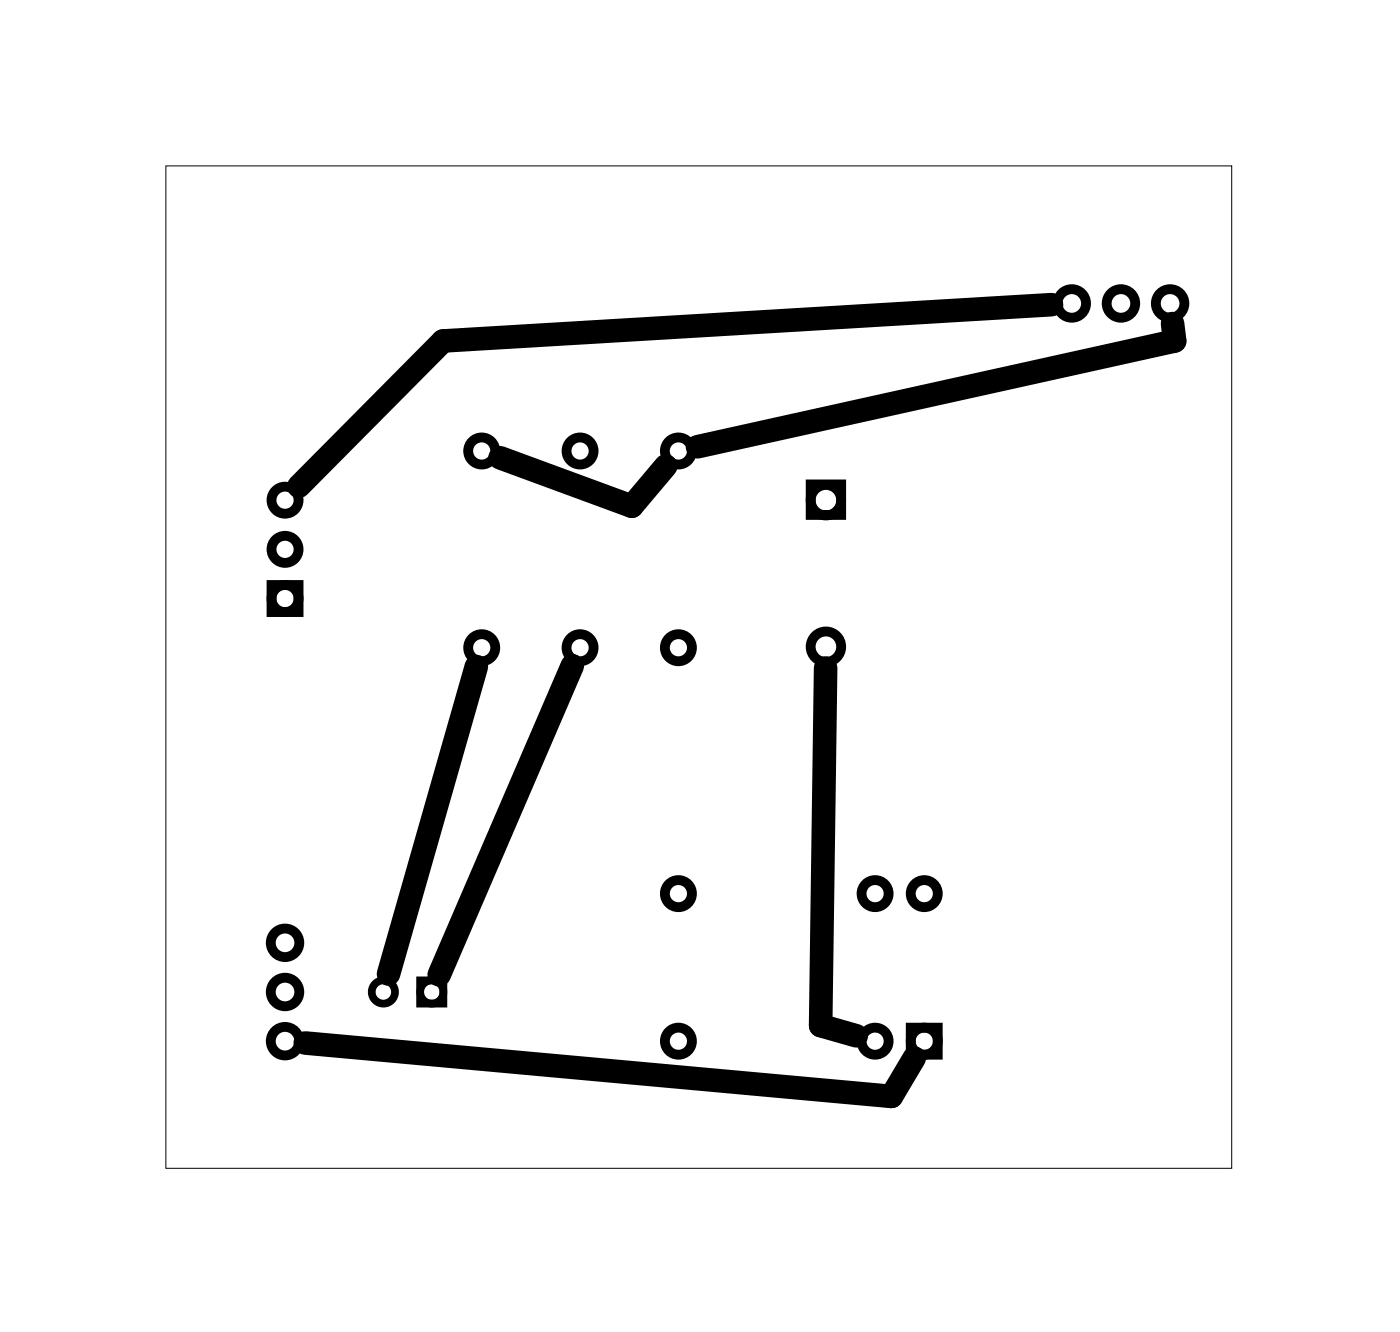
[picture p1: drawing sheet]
<svg xmlns="http://www.w3.org/2000/svg" width="72mm" height="69mm" viewBox="0 0 72 69" stroke-linecap="round" stroke-linejoin="round" font-family="sans-serif">
<path d="M8.6 8.6h55v51.7h-55z" fill="none" stroke="#000" stroke-width=".05"/>
<g fill="none" stroke="#000" stroke-width=".51">
<path d="M14 30.2h1.4v1.4h-1.4zM41.9 25h1.6v1.6h-1.6zM47 53.1h1.4v1.4h-1.4z"/>
<circle cx="55.4" cy="15.7" r=".74"/>
<circle cx="57.9" cy="15.7" r=".74"/>
<circle cx="60.4" cy="15.7" r=".74"/>
<circle cx="14.7" cy="28.4" r=".7"/>
<circle cx="14.7" cy="30.9" r=".7"/>
<circle cx="14.7" cy="25.8" r=".7"/>
<circle cx="24.9" cy="33.5" r=".7"/>
<circle cx="24.9" cy="23.3" r=".7"/>
<circle cx="30" cy="33.5" r=".7"/>
<circle cx="30" cy="23.3" r=".7"/>
<circle cx="35" cy="33.5" r=".7"/>
<circle cx="35" cy="23.3" r=".7"/>
<circle cx="42.7" cy="33.4" r=".79"/>
<circle cx="42.7" cy="25.8" r=".79"/>
<circle cx="14.7" cy="53.8" r=".74"/>
<circle cx="14.7" cy="48.7" r=".74"/>
<circle cx="14.7" cy="51.2" r=".74"/>
<circle cx="35" cy="53.8" r=".7"/>
<circle cx="35" cy="46.2" r=".7"/>
<circle cx="45.2" cy="53.8" r=".7"/>
<circle cx="45.2" cy="46.2" r=".7"/>
<circle cx="47.7" cy="53.8" r=".7"/>
<circle cx="47.7" cy="46.2" r=".7"/>
</g>
<g fill="none" stroke="#000" stroke-width=".4">
<path d="M21.7 50.6h1.2v1.2h-1.2z"/>
<circle cx="19.8" cy="51.2" r=".6"/>
<circle cx="22.3" cy="51.2" r=".6"/>
</g>
<path d="M54.3 15.7l-31.4 1.9-7.5 7.5M60.6 16.7l.1 .9-24.7 5.5M24.6 34.4l-4.5 15.9M25.8 23.6l6.8 2.5M29.6 34.4l-6.9 15.9M34.4 24.1l-1.8 2M42.6 34.5l-.2 18.5 1.8 .5M15.8 53.9l30.2 2.7M47.2 54.6l-1.2 2" fill="none" stroke="#000" stroke-width="1.2"/>
</svg>
